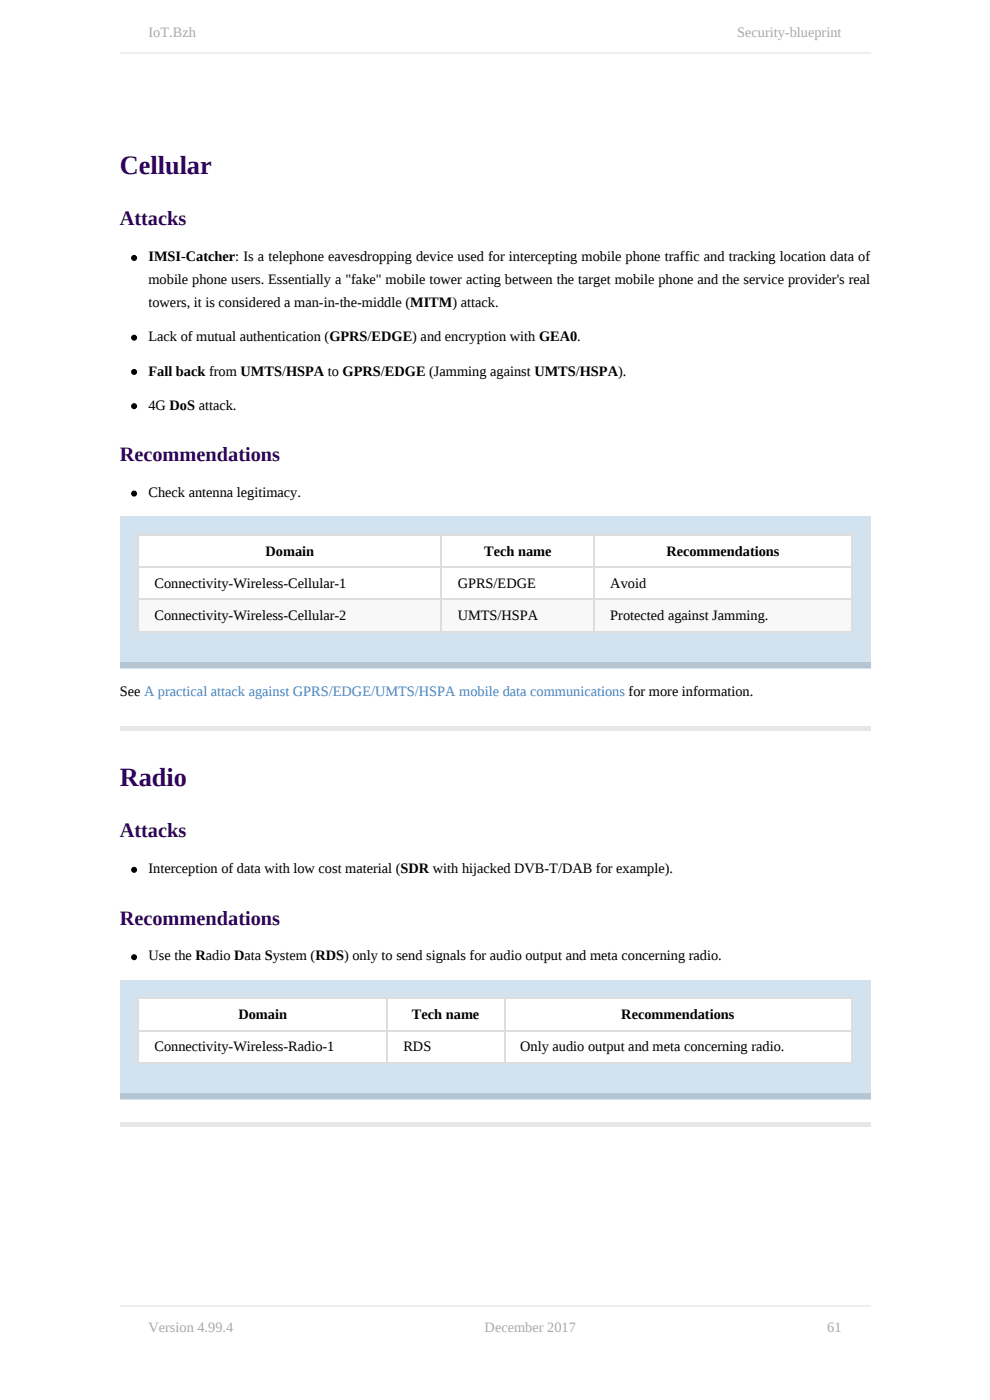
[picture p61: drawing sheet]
<svg xmlns="http://www.w3.org/2000/svg" width="210mm" height="297mm" viewBox="0 0 210 297" stroke-linecap="round" stroke-linejoin="round" font-family="sans-serif">
<defs><g id="words">
<g font-size="5.6" fill="#306">
<text x="25.4" y="36.8">Cellular</text>
<text x="25.4" y="166.7">Radio</text>
</g>
<g font-size="4.3" fill="#306">
<text x="25.4" y="47.8">Attacks</text>
<text x="25.4" y="97.8">Recommendations</text>
<text x="25.4" y="177.6">Attacks</text>
<text x="25.4" y="196.1">Recommendations</text>
</g>
<g font-size="3" fill="#aaa">
<text x="31.5" y="7.9">IoT.Bzh</text>
<text x="156.4" y="7.9">Security-blueprint</text>
<text x="31.5" y="282.5">Version 4.99.4</text>
<text x="102.8" y="282.5">December 2017</text>
<text x="175.5" y="282.5">61</text>
</g>
<g font-size="3">
<text x="31.5" y="55.4">IMSI-Catcher: Is a telephone eavesdropping device used for intercepting mobile phone traffic and tracking location data of</text>
<text x="31.5" y="60.2">mobile phone users. Essentially a &quot;fake&quot; mobile tower acting between the target mobile phone and the service provider's real</text>
<text x="31.5" y="65">towers, it is considered a man-in-the-middle (MITM) attack.</text>
<text x="31.5" y="72.4">Lack of mutual authentication (GPRS/EDGE) and encryption with GEA0.</text>
<text x="31.5" y="79.8">Fall back from UMTS/HSPA to GPRS/EDGE (Jamming against UMTS/HSPA).</text>
<text x="31.5" y="86.9">4G DoS attack.</text>
<text x="31.5" y="105.4">Check antenna legitimacy.</text>
<text x="56.3" y="117.9">Domain</text>
<text x="102.7" y="117.9">Tech name</text>
<text x="141.3" y="117.9">Recommendations</text>
<text x="32.8" y="124.7">Connectivity-Wireless-Cellular-1</text>
<text x="97.1" y="124.7">GPRS/EDGE</text>
<text x="129.5" y="124.7">Avoid</text>
<text x="32.8" y="131.6">Connectivity-Wireless-Cellular-2</text>
<text x="97.1" y="131.6">UMTS/HSPA</text>
<text x="129.5" y="131.6">Protected against Jamming.</text>
<text x="25.4" y="147.6">See A practical attack against GPRS/EDGE/UMTS/HSPA mobile data communications for more information.</text>
<text x="31.5" y="185.2">Interception of data with low cost material (SDR with hijacked DVB-T/DAB for example).</text>
<text x="31.5" y="203.8">Use the Radio Data System (RDS) only to send signals for audio output and meta concerning radio.</text>
<text x="50.6" y="216.2">Domain</text>
<text x="87.4" y="216.2">Tech name</text>
<text x="131.8" y="216.2">Recommendations</text>
<text x="32.8" y="223.1">Connectivity-Wireless-Radio-1</text>
<text x="85.6" y="223.1">RDS</text>
<text x="110.4" y="223.1">Only audio output and meta concerning radio.</text>
</g>
</g></defs>
<path d="M25.4 109.5h159.2v32.3h-159.2z" fill="#d2e2ee"/>
<path d="M25.4 140.5h159.2v1.3h-159.2z" fill="#b5c5d1"/>
<g fill="#fff">
<path d="M29.2 113.3h64.2v6.9h-64.2z"/>
<path d="M93.4 113.3h32.5v6.9h-32.5z"/>
<path d="M125.9 113.3h54.6v6.9h-54.6z"/>
<path d="M29.2 120.2h64.2v6.8h-64.2z"/>
<path d="M93.4 120.2h32.5v6.8h-32.5z"/>
<path d="M125.9 120.2h54.6v6.8h-54.6z"/>
</g>
<g fill="#f8f8f8">
<path d="M29.2 127h64.2v6.9h-64.2z"/>
<path d="M93.4 127h32.5v6.9h-32.5z"/>
<path d="M125.9 127h54.6v6.9h-54.6z"/>
</g>
<path d="M29.2 113.4h151.6M29.3 113.3v20.8M93.6 113.3v20.8M126.1 113.3v20.8M180.7 113.3v20.8M29.2 127.2h151.6M29.2 134h151.6M29.2 120.3h151.6" fill="none" stroke="#ddd" stroke-width=".25"/>
<path d="M25.4 154h159.2v1h-159.2z" fill="#e7e7e7"/>
<path d="M25.4 207.8h159.2v25.4h-159.2z" fill="#d2e2ee"/>
<path d="M25.4 232h159.2v1.2h-159.2z" fill="#b5c5d1"/>
<g fill="#fff">
<path d="M29.2 211.6h52.8v6.9h-52.8z"/>
<path d="M82 211.6h24.9v6.9h-24.9z"/>
<path d="M106.9 211.6h73.6v6.9h-73.6z"/>
<path d="M29.2 218.5h52.8v6.9h-52.8z"/>
<path d="M82 218.5h24.9v6.9h-24.9z"/>
<path d="M106.9 218.5h73.6v6.9h-73.6z"/>
</g>
<path d="M29.2 218.6h151.6M29.2 211.8h151.6M29.3 211.6v14M82.1 211.6v14M107 211.6v14M180.7 211.6v14M29.2 225.5h151.6" fill="none" stroke="#ddd" stroke-width=".25"/>
<path d="M25.4 238.1h159.2v1h-159.2z" fill="#e7e7e7"/>
<g fill="#000" stroke="#000" stroke-width=".25">
<circle cx="28.4" cy="54.7" r=".51"/>
<circle cx="28.4" cy="78.9" r=".51"/>
<circle cx="28.4" cy="71.6" r=".51"/>
<circle cx="28.4" cy="86.2" r=".51"/>
<circle cx="28.4" cy="104.7" r=".51"/>
<circle cx="28.4" cy="184.5" r=".51"/>
<circle cx="28.4" cy="203.1" r=".51"/>
</g>
<path d="M25.4 11.3h159.2M25.4 277.1h159.2" fill="none" stroke="#eee" stroke-width=".25"/>
<use href="#words"/>
</svg>
